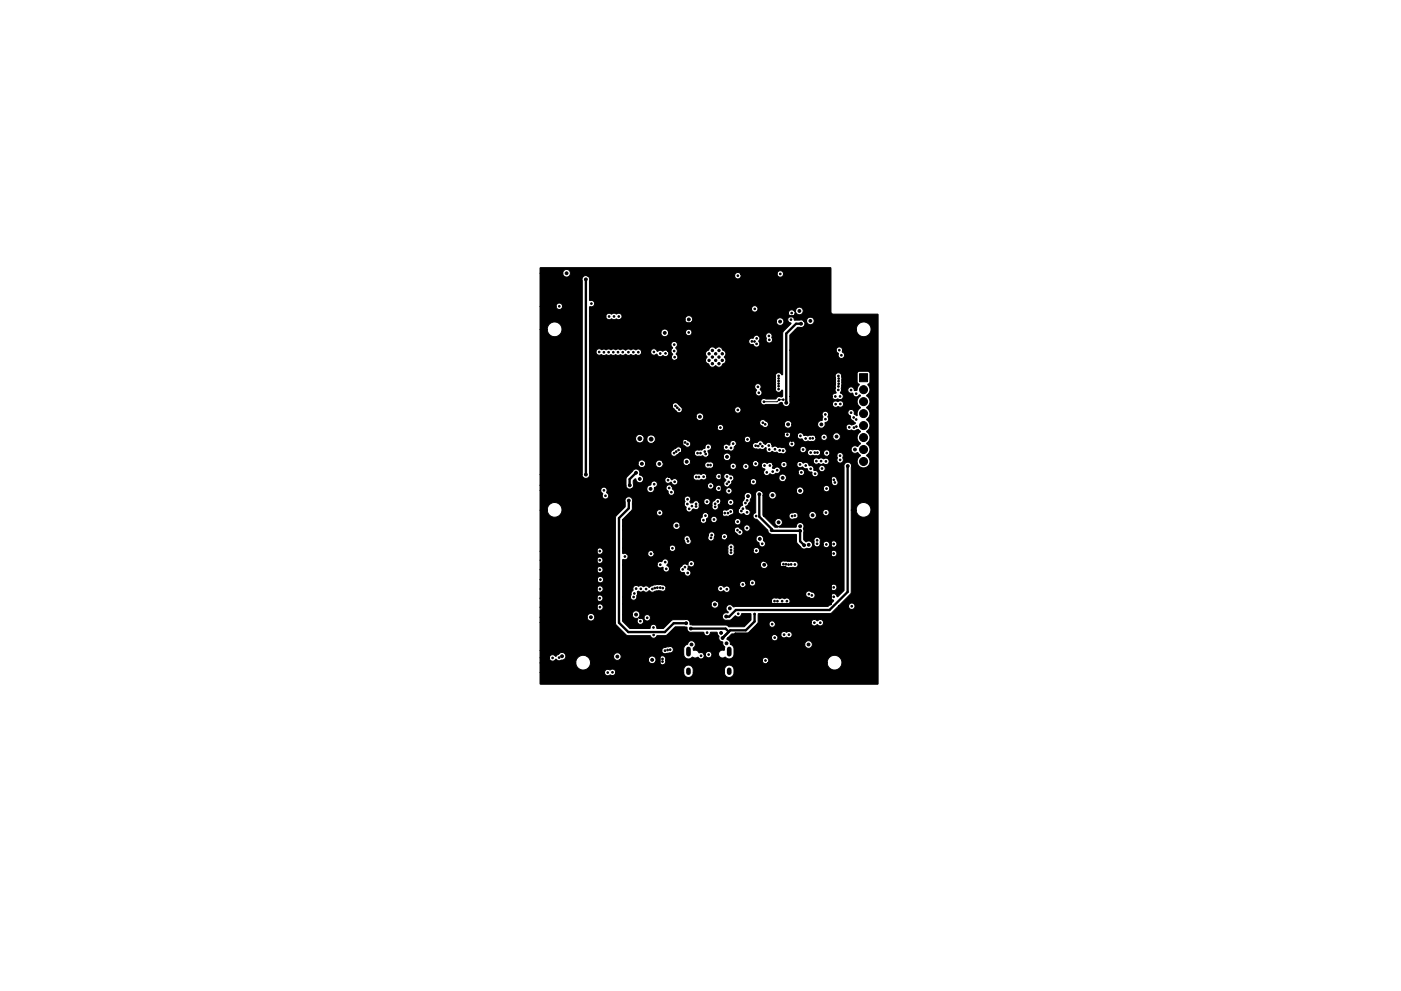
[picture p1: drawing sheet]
<svg xmlns="http://www.w3.org/2000/svg" width="297mm" height="210mm" viewBox="0 0 297 210" stroke-linecap="round" stroke-linejoin="round" font-family="sans-serif">
<g fill="#000" stroke="#000" stroke-width=".21">
<path d="M114.5 56.8h61.6l.1 .1v9.3l.1 .3 .3 .1h9.5l.1 .2v78.3l-71.6 .1-.1-.2v-2.3h13.7a.79 .79 0 0 0 1.3 .5l.6 .1 .4-.5h14.5a1.01 1.01 0 0 0 1 .9 1.01 1.01 0 0 0 1-.9h6.6a1.01 1.01 0 0 0 1 .9 1.01 1.01 0 0 0 1-.9v-.7a1.01 1.01 0 0 0-1-1 1.01 1.01 0 0 0-1 1v.7h-6.6v-.7a1.01 1.01 0 0 0-1-1 1.01 1.01 0 0 0-1 1v.7h-14.5a.69 .69 0 0 0-.3-.7 .69 .69 0 0 0-.7 0h-.4a.69 .69 0 0 0-.9 .6h-13.7v-2.1h7.6l.3 1 .4 .3 .7 .3a1.56 1.56 0 0 0 1.6-1 1.56 1.56 0 0 0-.4-1.8l-.2-.1h5.6a.81 .81 0 0 0 1.2 .7h6.2v.2a.81 .81 0 0 0 .7 .6 .81 .81 0 0 0 .8-.4h.8v.1a.69 .69 0 0 0 .9 .5 .69 .69 0 0 0 .4-.9h20.5v.2a.68 .68 0 0 0 1.1 .3h12.7l.1 .7 .4 .5 .9 .4a1.56 1.56 0 0 0 1.6-1 1.56 1.56 0 0 0-.4-1.8l-.9-.4a1.56 1.56 0 0 0-1.7 1.6h-12.6a.69 .69 0 0 0-.2-1.1 .69 .69 0 0 0-1 .6h-20.5v-.5l-.3-.4a.68 .68 0 0 0-1 .4v.8h-.8v-.8l-.5-.4a.81 .81 0 0 0-1 .8h-6.1a.81 .81 0 0 0 .2-1.2h13.4a1.02 1.02 0 0 0 .7 1 1.02 1.02 0 0 0 1.1-.4h.1a1.13 1.13 0 0 0 1.2 .1 .68 .68 0 0 0 .8 .2 .68 .68 0 0 0 .4-.8h.3v.1a.69 .69 0 0 0 1.1 .4 .69 .69 0 0 0-.2-1.1 .69 .69 0 0 0-.9 .6h-.3l-.4-.4h-.6l-.2-.2a1 1 0 0 0-1.1-.4v-.4a.82 .82 0 0 0 .1-1.4 .82 .82 0 0 0-1.3 .6l-.5 .3-.3 .3v1.5h-13.4l-.3-.2a.81 .81 0 0 0-1.2 .7h-5.6l-.7-.3a1.56 1.56 0 0 0-1.7 1.6h-7.6v-1h2v.1a.75 .75 0 0 0 .7 .6 .75 .75 0 0 0 .7-.5 1.31 1.31 0 0 0 1.4 .2 .81 .81 0 0 0 .7-.8 .81 .81 0 0 0-.8-.8l-.5 .2-.8 .6-.4-.2a.68 .68 0 0 0-1 .4v.2h-2v-1.6h25.8v.2a.9 .9 0 0 0 1.3 .4 1.07 1.07 0 0 0 1.2-.8l-.1-.3-.4-.3-1.1 .1a.74 .74 0 0 0-.9 .7h-25.8v-5.9h16l.2 .5 2.3 2.2 4.8 .1a.81 .81 0 0 0 .8 .5 .81 .81 0 0 0 .7-.5l2-.1 1.9-1.8h2.4a.9 .9 0 0 0 1.1 1.1l2.5 .1a.76 .76 0 0 0 .7 .7 .76 .76 0 0 0 .8-.8l1.3 .1 .4 .8a.95 .95 0 0 0 .8 1.3l.1 .5a.7 .7 0 0 1 .2 1.2 .84 .84 0 0 0-1.1 .5 .84 .84 0 0 0 .5 1.1l1-.1a1.01 1.01 0 0 0 1.1 .2 1.01 1.01 0 0 0 .6-.8l-.1-1.6-.6-.6h15.7a.81 .81 0 0 0 1.2 .8 .81 .81 0 0 0 .1-1.4 .81 .81 0 0 0-1.3 .5v.1h-15.7l-.2-.7-.6-.4 .3-.3h9.2a.69 .69 0 0 0 1 .6 .69 .69 0 0 0-.1-1.3h1l.1 .2a.81 .81 0 0 0 1.2 .4 .7 .7 0 0 0 1-.2 .7 .7 0 0 0-.1-.9 .7 .7 0 0 0-1 0l-.1-.1a.68 .68 0 0 0-1 .5l-.1 .1h-1a.69 .69 0 0 0-.9 .5v.2h-9.2l.8-.8 3.2-.1 2.1-2h2.5a.69 .69 0 0 0 .9 .7 .69 .69 0 0 0 .4-1h7.7v.2a.76 .76 0 0 0 1.3 .2 .7 .7 0 0 0 1.1 .2 .7 .7 0 0 0 0-1.1 .7 .7 0 0 0-1.1 .1l-.4-.2a.7 .7 0 0 0-.9 .6h-7.7l-.1-.2a.69 .69 0 0 0-.7-.1 .69 .69 0 0 0-.5 .6h-2.5l.2-.4 .1-1.8h15.1l.5-.2 1.4-1.4h2.1v.2a.69 .69 0 0 0 1.1 .4 .69 .69 0 0 0-.1-1.2 .69 .69 0 0 0-1 .6h-2.1l2.4-2.5 .3-.4v-17.5h1l.1 .5 .4 .6 1 .4a1.56 1.56 0 0 0 1.6-2.1l-.7-.7-.7-.3a1.56 1.56 0 0 0-1.7 1.6h-1v-9.7a.82 .82 0 0 0-1.1-.4l-.3 .3-.2 .5 .1 26.3-1.4 1.4-.6-.6a.73 .73 0 0 0-.9 .5 .73 .73 0 0 0 .6 .9l-1.2 1.3h-19.5l-.4 .1-.4-.4a.85 .85 0 0 0-1.2 .3 .85 .85 0 0 0 .4 1.2l-.3 .1a.81 .81 0 0 0-1 .8 .81 .81 0 0 0 1 .8l.8-.1 1.1-.8a.79 .79 0 0 0 .8 .2 .79 .79 0 0 0 .5-.7h1.8l.1 .1v1.3l-1.4 1.4h-3.2l-.7-.4h-7.1l-.5-.1-.2-.8-.6-.3-3 .1-1.9 1.8h-1.3l-.1-.5-.3-.3a.74 .74 0 0 0-.8 .1 .74 .74 0 0 0-.3 .7h-4.3l-1.5-1.5v-1.4h2l.1 .2a.95 .95 0 0 0 1.1 .6l.1 .1a.69 .69 0 0 0 .3 1.1 .69 .69 0 0 0 .9-.7 .69 .69 0 0 0-1-.6h1v.1a.69 .69 0 0 0 1.1 .4 .69 .69 0 0 0-.1-1.1 .69 .69 0 0 0-1 .6h-1l.2-.7a.81 .81 0 0 0-.8-.8 .81 .81 0 0 0-.9 .8h-2v-2.2h18.8v.2a.81 .81 0 0 0 1.2 .5 .81 .81 0 0 0 0-1.4h11.5v.2a.69 .69 0 0 0 1 .5h.4l.4-.1 .6 .1 .3-.1a.73 .73 0 0 0 1.2-.2 .73 .73 0 0 0-.5-1l-.5 .1-.5-.1-.5 .1-.9-.1a.69 .69 0 0 0-1 .4v.2h-11.7a.81 .81 0 0 0-1 .7h-18.8v-1.5h1.6l.1 .1a.73 .73 0 0 0 .9 .5 .73 .73 0 0 0 .4-1l.2-.2h35.6a1.04 1.04 0 0 0 .9 .8 .7 .7 0 0 0 1.1-.5 .7 .7 0 0 0-.8-.8 .68 .68 0 0 0-.7-.2 .68 .68 0 0 0-.5 .6l-35.6 .1v-.3a.24 .24 0 0 1 .1-.4 .24 .24 0 0 1 .3 .2h.3a.4 .4 0 0 1 .7-.1 .83 .83 0 0 0 1.1-.2 .95 .95 0 0 0 1.4 .1h.9a.77 .77 0 0 0 1.2-.5h10.9l.1 .3a.79 .79 0 0 0 1.2 .1 .71 .71 0 0 0 1.1 .2 .71 .71 0 0 0 0-1.1 .71 .71 0 0 0-1 .2l-.4-.4a.7 .7 0 0 0-1 .7h-10.9l-.3-.7-.9-.2h16.8l.2 .5 .4 .2 18.7-.1v.2a.69 .69 0 0 0 1.1 .4 .69 .69 0 0 0-.1-1.2 .69 .69 0 0 0-1 .6h-18.3l.4-.4-.1-.5h.7a.69 .69 0 0 0 1 .6 .69 .69 0 0 0 .2-1.2 .69 .69 0 0 0-1.1 .4l-.1 .2-.8-.2a.69 .69 0 0 0-.8-.1 .69 .69 0 0 0-.4 .6h-17.5l-.7 .1-.9 .5-.2-.1a.68 .68 0 0 0-.9-.1l-.2 .1a.69 .69 0 0 0-.9-.1l-.4-.2a.75 .75 0 0 0-.8 .3 .75 .75 0 0 0-.1 .8 .8 .8 0 0 0-.4 .9l-.2 .5h-1.6v-6.9h7.3a.75 .75 0 0 0 .4 .7 .75 .75 0 0 0 .8-.2l.1 .2a.69 .69 0 0 0 .5 .9 .69 .69 0 0 0 .8-.6h2.2l.3 .6 .4 .1a.33 .33 0 0 1 .4 .4 .71 .71 0 0 0 1.2-.1 .71 .71 0 0 0-.6-1l.2-.7a.81 .81 0 0 0 1.2-.3h14v.2a.81 .81 0 0 0 1 .6 .81 .81 0 0 0 .6-.9h2.6v.2a1.54 1.54 0 0 0 1.5 .5h1.2a.72 .72 0 0 0 1.1-.6 .72 .72 0 0 0-1.1-.6l-1.8-.2a.69 .69 0 0 0-.9 .7h-2.6l-.3-.6a.81 .81 0 0 0-1.3 .7h-14l-.1-.7a.69 .69 0 0 0-.8-.1 .69 .69 0 0 0-.4 .7l-.1 .2-.3-.2a.68 .68 0 0 0-.9 .4l-.4 .2-.1 .5h-2.2v-.4l-.5-.5a.73 .73 0 0 0 0-1.2 .73 .73 0 0 0-1.1 .5 .7 .7 0 0 0-1 .6h-7.3v-1.1a.77 .77 0 0 0 .9-.1 .77 .77 0 0 0 .2-.8l-.3-.3h4.5a.69 .69 0 0 0 .8 .7 .69 .69 0 0 0 .5-1h15.7v.2a.73 .73 0 0 0 1 .4 .73 .73 0 0 0 .4-1h4l.1 .5 .5 .2 15.8-.1v.2a.69 .69 0 0 0 1.1 .4 .69 .69 0 0 0-.1-1.2 .69 .69 0 0 0-1 .6h-15.4a.69 .69 0 0 0 .3-.7 .69 .69 0 0 0-.6-.5l-.6 .2-.1 .4h-4l-.1-.4a.73 .73 0 0 0-.5-1 .83 .83 0 0 0-.8 1.1v.7h-15.7l-.1-.2a.69 .69 0 0 0-.7-.2 .69 .69 0 0 0-.5 .7h-5.2l-.1-1.2h9.9a.69 .69 0 0 0 1 .7 .69 .69 0 0 0 .1-1.2 .69 .69 0 0 0-1.1 .4v.1h-9.9v-2h13v.2a1.05 1.05 0 0 0 .9 1 .9 .9 0 0 0 .4-1.4h3.8v.2a.73 .73 0 0 0 .9 .5 .73 .73 0 0 0 .5-.9h1.4v.1a.69 .69 0 0 0 1.2 .3h6.2l.1 .5 .5 .4a.72 .72 0 0 0 .5 .8 .72 .72 0 0 0 .9-.5 .72 .72 0 0 0-.5-.9l.1-.3a.81 .81 0 0 0-.8-.8 .81 .81 0 0 0-.8 .8h-6.2l.1-.1a.69 .69 0 0 0-.4-1 .69 .69 0 0 0-.9 .7h-1.4l.1-.4-.2-.4a.7 .7 0 0 0-.8-.2 .7 .7 0 0 0-.4 .8l-.1 .4h-3.8l-.1-.2a.69 .69 0 0 0-.8-.2 .69 .69 0 0 0-.4 .6h-13v-1.8h23.7l.1 .4 .3 .2a.73 .73 0 0 0 .8 .5 .73 .73 0 0 0 .6-.7l-.1-.4-.5-.5h.8a.7 .7 0 0 0 1 .7 .7 .7 0 0 0 .1-1.2 .7 .7 0 0 0-1.1 .4l-.8 .1-.3-.1a.69 .69 0 0 0-.9 .6h-23.7v-1h10.6l.2 .5 .4 .3a.81 .81 0 0 0 1.1-.7v-.1a.81 .81 0 0 0-.9-.8 .81 .81 0 0 0-.8 .8h-10.6v-1.1h16.4l.1 .1a.69 .69 0 0 0 .8 .5 .69 .69 0 0 0 .5-.8h.9v.2a.69 .69 0 0 0 1.2 .3h3.8v.1a.69 .69 0 0 0 1.1 .4 .69 .69 0 0 0-.1-1.1 .69 .69 0 0 0-1 .6h-3.8a.69 .69 0 0 0-.3-1.1 .69 .69 0 0 0-.9 .6h-.9a.79 .79 0 0 0 .2-1.3h3v.1a.79 .79 0 0 0 1.1 .5h5.5l.2 .4 .7 .3 2.3 2.3a1.01 1.01 0 0 0 .7 .8l5.3 .1 .1 1.8 .9 1a.81 .81 0 0 0 1 .2l.2-.1a.82 .82 0 0 0 1-.1 .82 .82 0 0 0 .2-.9h.3l.1 .2a.69 .69 0 0 0 .6 .5 .69 .69 0 0 0 .7-.5h.6v.2a.73 .73 0 0 0 .8 .5 .73 .73 0 0 0 .7-.6h.1a.69 .69 0 0 0 1.1 .3 .69 .69 0 0 0-.1-1.1 .69 .69 0 0 0-1 .5h-.2l-.2-.3a.69 .69 0 0 0-.7-.1 .69 .69 0 0 0-.5 .6h-.6v-.9l-.1-.4a.7 .7 0 0 0-1-.1 .7 .7 0 0 0-.2 .9l-.1 .3h-.3l-.4-.4-.3-.1-.7 .1-.4-.3 .1-2-.2-.4 .1-.7-.2-.5-.4-.1a.89 .89 0 0 0-1 .9l-3.5 .1-.1-.2 .1-.1a.81 .81 0 0 0 .4-1.2 .81 .81 0 0 0-1.3 0 .81 .81 0 0 0 .5 1.2v.3l-.6-.1-2.4-2.3h5.4a.8 .8 0 0 0 1.2 .6l.5-.2 .2-.6h2.3l.1 .5 .5 .3a.81 .81 0 0 0 1-.8l-.2-.6h1.5a.69 .69 0 0 0 1 .7 .69 .69 0 0 0 .2-1.2 .69 .69 0 0 0-1.2 .4v.1h-1.5l-.4-.2a.81 .81 0 0 0-1 .8h-2.3l-.2-.4a.77 .77 0 0 0-.9-.1h-.1a.69 .69 0 0 0-.7 .7h-5.4l-.2-.2 .1-4.2h1.2l.1 .5 .5 .3a.81 .81 0 0 0 .9-.5 .81 .81 0 0 0-.2-1l-.2-.1a.81 .81 0 0 0-1.1 .8h-1.2l-.1-.6-.4-.4h7.5a.81 .81 0 0 0 1.1 .8 .81 .81 0 0 0 .4-1.2h4.3v.1a.69 .69 0 0 0 1.1 .4 .69 .69 0 0 0-.2-1.2 .69 .69 0 0 0-.9 .7h-4.3l-.2-.3a.81 .81 0 0 0-1.2 .4l-.1 .3h-7.5a.81 .81 0 0 0-.9 .2 .81 .81 0 0 0-.2 .9v3.5l-.4 .3-.2 .5h-5l.3-.2a.77 .77 0 0 0 .7-.9h.9v.2a.76 .76 0 0 0 1.2 .4 .72 .72 0 0 0 .9 .3 .72 .72 0 0 0 .4-.9 .72 .72 0 0 0-.8-.5l-.1-.5 .4-.2 .5-.7 .1-.6a.81 .81 0 0 0 .1-1.1l-.4-.3a.87 .87 0 0 0-.9 .3 .87 .87 0 0 0 0 1l-.2 .2a1.14 1.14 0 0 0-.3 1.2l-.4 .3-.5 .9h-.9l-.2-.3-.4-.2-1.1 .3a.68 .68 0 0 0-.9 .6h-3.2a.69 .69 0 0 0-.9 .8l-.5 .8h-16.4l1.4-1.6h5.8a.69 .69 0 0 0 1 .6 .69 .69 0 0 0 .1-1.1 .69 .69 0 0 0-1.1 .3v.2h-5.8l.6-.7 .1-1.2h10.9l.1 .4 .4 .3a.74 .74 0 0 0 .4 1 .74 .74 0 0 0 1-.6h.2a.75 .75 0 0 0 .9 0 .75 .75 0 0 0 .2-.9l-.1-.7h1.1v.2a.68 .68 0 0 0 .5 .5 .68 .68 0 0 0 .7-.2h.5l.1 .3a.72 .72 0 0 0 .7 1 .72 .72 0 0 0 .6-1.1l.6-.5h1.3v.1a.69 .69 0 0 0 1.1 .4 .69 .69 0 0 0-.1-1.2 .69 .69 0 0 0-1 .7h-1.3l-.1-.5-.3-.3a.67 .67 0 0 0-.9 .3l-.5 .3-.2 .5h-.5l.1-.1a.69 .69 0 0 0-.4-1 .69 .69 0 0 0-.9 .6h-1.1a.68 .68 0 0 0-.9-.1l-.3 .4h-.4l-.2-.3a.68 .68 0 0 0-.3-1.1 .74 .74 0 0 0-.8 .3 .74 .74 0 0 0 0 .9l-.2 .4h-10.9l-.1-1.1a.81 .81 0 0 0-1-.3 .81 .81 0 0 0-.4 1l-.1 1-1.8 1.9-.2 .5v22.2h-16v-1.2h10l.1 .5 .5 .3a.81 .81 0 0 0 .9-.5 .81 .81 0 0 0-.3-1h-.1a.81 .81 0 0 0-1.1 .7h-10v-2.1h12v.2a.69 .69 0 0 0 1.1 .4 .69 .69 0 0 0-.1-1.2 .69 .69 0 0 0-1 .6h-12v-1.9h12v.2a.69 .69 0 0 0 1.1 .4 .69 .69 0 0 0-.1-1.2 .69 .69 0 0 0-1 .6h-12v-1.9h12v.1a.69 .69 0 0 0 1.1 .4 .69 .69 0 0 0-.1-1.1 .69 .69 0 0 0-1 .6h-12v-2h12.1v.1a.69 .69 0 0 0 1.1 .4 .69 .69 0 0 0-.1-1.1 .69 .69 0 0 0-1 .6h-12.1v-2.1h12v.1a.69 .69 0 0 0 1.1 .4 .69 .69 0 0 0-.1-1.1 .69 .69 0 0 0-1 .6h-12v-2h12v.1a.69 .69 0 0 0 1.1 .4 .69 .69 0 0 0-.1-1.2 .69 .69 0 0 0-1 .7h-12v-2h12v.2a.69 .69 0 0 0 1.1 .4 .69 .69 0 0 0-.1-1.2 .69 .69 0 0 0-1 .6h-12v-8.7h1.5l.2 .7 .3 .4 1 .4a1.56 1.56 0 0 0 1.6-1.3v-.8l-.3-.4-.6-.5-.5-.1a1.56 1.56 0 0 0-1.7 1.4v.2h-1.5v-4.2h12.9l.4 .8a.72 .72 0 0 0 .3 1 .72 .72 0 0 0 1-.4 .72 .72 0 0 0-.5-.9 .7 .7 0 0 0-.3-1.1 .69 .69 0 0 0-.9 .6h-12.9v-1h18.2l.2 .5 .4 .3 3.8-.1a.81 .81 0 0 0 .9 .8 .81 .81 0 0 0 .7-1h2.5l.2 .5 .3 .2a.72 .72 0 0 0 .5 .9 .72 .72 0 0 0 .9-.6 .72 .72 0 0 0-.5-.8l-.2-.6h7.6v.1a.68 .68 0 0 0 1.1 .4h.6v.2a.69 .69 0 0 0 1.1 .4 .69 .69 0 0 0-.1-1.2 .69 .69 0 0 0-1 .6h-.6l.3-.5-.2-.5h2.2l.2 .5 .7 .3a.77 .77 0 0 0-.4 .9 .77 .77 0 0 0 .7 .5 .73 .73 0 0 0 .6-.8 .73 .73 0 0 0-.8-.6l.7-.8 .1-.4h3.8a.69 .69 0 0 0 1 .7 .69 .69 0 0 0 .2-1.2 .69 .69 0 0 0-1.1 .4l-.1 .1h-3.8l.3-.4 .1-.4h9.5l.2 .5 .6 .3 .4-.1 .3-.3h9.5l.2 .5a.72 .72 0 0 0 .9 .7 .72 .72 0 0 0 .3-1.2l-.1-.3-.4-.3a.7 .7 0 0 0-.9 .6h-9.5l.1-.8-.6-.4a.81 .81 0 0 0-1 .8h-9.5l-.3-.5-.5-.1-.4-.3a.73 .73 0 0 0-.9 .4 .73 .73 0 0 0 .4 .9l-.5 .8h-2.2l-.3-.2a.69 .69 0 0 0-.9 .7h-7.6l-.3-.2a.7 .7 0 0 0-.9 .6h-2.5a.72 .72 0 0 0 .7-.8 .72 .72 0 0 0-.8-.7l-.4 .3-.2 .6-.7 .3-.2 .5h-3.2a.81 .81 0 0 0 .4-1.1v-.6l.4-.4 .5 .7a.8 .8 0 0 0 1.2-.4h4.5l.1 .1a.76 .76 0 0 0 1.3 .3 .72 .72 0 0 0 1 .5 .72 .72 0 0 0 .2-1.1 .72 .72 0 0 0-1.1 .1l-.2-.4-.5-.2h5.2a1.14 1.14 0 0 0 1.8 .5 .72 .72 0 0 0 .8 .1 .72 .72 0 0 0 .4-.7h1.8v.2a.69 .69 0 0 0 1.1 .3 .69 .69 0 0 0-.1-1.1 .69 .69 0 0 0-1 .6h-1.8l-.2-.4a.68 .68 0 0 0-1-.1h-.8a.73 .73 0 0 0-1 .6h-5.2a.69 .69 0 0 0-.8 .7h-4.5v-.6l-.8-.6v-.6l-.3-.5a.81 .81 0 0 0-1.2 .3l-1.3 1.5-.1 1.6h-18.2v-2.3h8.9a.81 .81 0 0 0 1 .8 .81 .81 0 0 0 .6-1.1v-2h10.3a.81 .81 0 0 0 .8 .8 .81 .81 0 0 0 .8-.8h2.1l.2 .5 .4 .3a.81 .81 0 0 0 1-.7l-.1-.5h4.3l.1 .3a.81 .81 0 0 0 .8 .5l3.7-.1a1.11 1.11 0 0 0 1.7 .4l.2-.2h3.5v.2a.69 .69 0 0 0 .7 .5 .69 .69 0 0 0 .6-.6h1.3l.1 .1a.69 .69 0 0 0 1 .4 .69 .69 0 0 0 0-1.1h1v.1a.68 .68 0 0 0 .6 .6 .68 .68 0 0 0 .7-.3h.6l.2 .4 .6 .4a.74 .74 0 0 0 0 1.2 .74 .74 0 0 0 1.1-.3 .81 .81 0 0 0 1.2-.1h.5l.3-.2h3.9v.2a.69 .69 0 0 0 1.1 .4 .69 .69 0 0 0-.1-1.2 .69 .69 0 0 0-1 .6h-3.9l.1-.1a.69 .69 0 0 0-.7-1l-.5 .3-.4-.1 .1-.7h1.6a.69 .69 0 0 0 .7 .7 .69 .69 0 0 0 .7-.8h2v.2a.76 .76 0 0 0 1.3 .4l.4 .3h.4a1.1 1.1 0 0 0 .9 .7l.3 .1a.69 .69 0 0 0 .5 1 .69 .69 0 0 0 .8-.8 .69 .69 0 0 0-.9-.6l-.1-.7a.89 .89 0 0 0-1-.3l-.2-.5a.68 .68 0 0 0-.9-.1l-.1 .1-.4-.4a.7 .7 0 0 0-1 .6h-2l-.2-.4a.69 .69 0 0 0-.7-.2 .69 .69 0 0 0-.5 .6l-1.6 .1-.3-.4-.5-.1a.64 .64 0 0 1-.9 0 .69 .69 0 0 0-.8 .7h-.6l.1-.6-.3-.4h11.8a.78 .78 0 0 0 1.3 .6l.4 .3a.71 .71 0 0 0-.5 .9 .71 .71 0 0 0 1 .4 .71 .71 0 0 0 .1-1.2l-.4-.2 .2-.2a.76 .76 0 0 0 .9 .1 .76 .76 0 0 0 .3-.9l-.1-.2a.68 .68 0 0 0-.9-.1l-.5-.1-.6 .1-.3-.1a.69 .69 0 0 0-.9 .4v.2l-12-.1a.69 .69 0 0 0-.9 .7l-1.1-.1a.7 .7 0 0 0-1 .7h-1.3v-.4l-.4-.3a.69 .69 0 0 0-.9 .6h-3.5l-.1-.7-.6-.2a.85 .85 0 0 0-1.2 .7h-3.4l.3-.4 .1-.5-.3-.5-.3-.1a.81 .81 0 0 0-1 .8h-4.3l-.3-.3a.81 .81 0 0 0-1.2 .7h-2.1l-.2-.5-.4-.3a.81 .81 0 0 0-1 .8h-10.3v-2.3h17.2v.2a.75 .75 0 0 0 .7 .5 .75 .75 0 0 0 .7-.3l.5-.4h3.1a1.14 1.14 0 0 0 1.4 .7 .75 .75 0 0 1 .9 .2l3.8-.1a.81 .81 0 0 0 1.2 .8 .81 .81 0 0 0 .1-1.4l-.1-.1a.81 .81 0 0 0-1.2 .7h-3.3l.1-.1a1.1 1.1 0 0 0 0-1.2l.6-.3 .2-.4h2.4a.78 .78 0 0 0 1.2 .6 .76 .76 0 0 0 .9 .1 .76 .76 0 0 0 .3-.8l.3-.2h3.5a1.18 1.18 0 0 0 1.6 .6 .97 .97 0 0 0 1.3-.2h.1a.74 .74 0 0 0 .3 1 .74 .74 0 0 0 1-.2l.4 .2 .5-.1 .4 .3h.5a.72 .72 0 0 0 .8 0 .72 .72 0 0 0 .3-.8h2.9l.3 .5 1.3 .1 .1 .3a.8 .8 0 0 0 1.1 .3l.5 .1a.84 .84 0 0 0 1.1-.6h.6l.1 .4 .3 .3 2.4-.1 .1 .4a.74 .74 0 0 0 .1 1 .74 .74 0 0 0 1 0 .74 .74 0 0 0 .1-1.1l.1-.3-.2-.5a.69 .69 0 0 0-.7-.2 .69 .69 0 0 0-.5 .7h-1.7a.69 .69 0 0 0-.1-1.2 .69 .69 0 0 0-1 .6h-.6l-.1-.4-.3-.3h-1.2a.76 .76 0 0 0-1.2 .6h-.7h.2a.69 .69 0 0 0-.1-1.2 .69 .69 0 0 0-1 .6h-2.9l-.6-.5h-1.2l-.5-.3-.7 .2-.1-.6h3.6a.69 .69 0 0 0 1 .6 .69 .69 0 0 0 .1-1.1 .69 .69 0 0 0-1.1 .3v.2l-3.7-.1a.68 .68 0 0 0-.9-.1l-.4 .3-.5-.6a.68 .68 0 0 0-.9-.1l-.3 .3a.7 .7 0 0 0-1 .7h-3.5v-.1a.7 .7 0 0 0-.5-1.1 .7 .7 0 0 0-.7 1l-.2 .1-.4-.2a.7 .7 0 0 0-.9 .6h-2.4l-.1-.4-.4-.3a.71 .71 0 0 0-.9 .9l-.7 .4h-.6a.69 .69 0 0 0-1 .5v.1h-3.1a.69 .69 0 0 0 .5-.7 .69 .69 0 0 0-.6-.6l-.5 .1-1 .7-.3 .5h-17.2v-3h9.7l.1 .3a.91 .91 0 0 0 1.1 .5l.5-.3 .2-.4h.5l.1 .4a.91 .91 0 0 0 1.1 .4l.3-.1h6l.1 .4 .3 .2a.78 .78 0 0 0 .8 .4 .78 .78 0 0 0 .7-.7l-.2-.4-.9-.6h12.4a.69 .69 0 0 0 1 .7 .69 .69 0 0 0 .1-1.2 .69 .69 0 0 0-1.1 .4v.1h-12.5a.69 .69 0 0 0-.7 .7h-6l.3-.4a.91 .91 0 0 0-.2-.9 .91 .91 0 0 0-.9-.3l-.5 .3-.2 .6h-.5l-.2-.7-.4-.3h30.2l.1 .2a.68 .68 0 0 0 .6 .5 .68 .68 0 0 0 .7-.4h1.4v.1a.98 .98 0 0 0 1.1 .6 .75 .75 0 0 0 1.2 .4l.7 .1a.73 .73 0 0 0 .8-.2 .73 .73 0 0 0 .1-.7h1.1l.1 .1a.69 .69 0 0 0 .8 .5 .69 .69 0 0 0 .5-.8h1.1l.4 .7a.81 .81 0 0 0 1.2-.3 .81 .81 0 0 0-.5-1.2 .81 .81 0 0 0-1.1 .8h-1.1l-.2-.3a.69 .69 0 0 0-1.1 .3l-.1 .2h-1.1l-.5-.5-1.1 .2-.8-.1-.5-.5a.68 .68 0 0 0-1 .4v.2h-1.4v-.5l-.2-.3a.69 .69 0 0 0-.7-.1 .69 .69 0 0 0-.5 .6h-30.6l-.6 .2-.3 .7h-9.7v-2.4h27a.69 .69 0 0 0 1 .7 .69 .69 0 0 0 .2-1.2 .69 .69 0 0 0-1.1 .4l-.1 .1h-27v-1h36.1v.3l.4 .3a.78 .78 0 0 0 .8 .4 .78 .78 0 0 0 .6-.7h3.4a.81 .81 0 0 0 .8 .8 .81 .81 0 0 0 .8-.8h5.4a.81 .81 0 0 0 1.3 .7h4.8a.8 .8 0 0 0 1.2 .5 1.3 1.3 0 0 0 1.3-.1l.5 .4v.1a1.45 1.45 0 0 0 0 2.5l-.4 .4a.34 .34 0 0 1-.6 .1 .84 .84 0 0 0-.9 1.1 .84 .84 0 0 0 1.4 .3l.5 .7-.4 .4-.3 .6a1.39 1.39 0 0 0 1.1 1.5 1.39 1.39 0 0 0 1.6-.8 1.39 1.39 0 0 0-.7-1.8l.4-.3a1.44 1.44 0 0 0-.4-2.2l.4-.4a1.44 1.44 0 0 0-.4-2.1l.4-.4a1.44 1.44 0 0 0-.4-2.2l.4-.4a1.44 1.44 0 0 0-.4-2.1l.5-.4a1.44 1.44 0 0 0-.5-2.2l.5-.4a1.5 1.5 0 0 0-.2-2l.4-.4v-2.1l-.4-.2h-1.9l-.4 .4v1.8l.5 .6-.4 .6-.1 .6h-.5l-.2-.4-.3-.3a.72 .72 0 0 0-.9 .8 .72 .72 0 0 0 1 .5 .76 .76 0 0 0 .6 .8 .76 .76 0 0 0 .9-.4l.1 .1v.2a1.36 1.36 0 0 0-.1 2.2l.1 .3a1.39 1.39 0 0 0-.7 1.3l-.1 .3-.5-.3v-.7l-.4-.3a.72 .72 0 0 0-.9 .5 .72 .72 0 0 0 .5 .9 .79 .79 0 0 0 .6 1l.4 .4v.2l-.7 .3-.3-.2a.69 .69 0 0 0-.9 .7h-4.7l.2-.5v-.5a.79 .79 0 0 0 .8-.5 .79 .79 0 0 0-.2-.9 .7 .7 0 0 0-.1-.9 .7 .7 0 0 0-1 .1 .7 .7 0 0 0 .1 .9l-.2 .8h-.1a.81 .81 0 0 0-.9 .8h-5.4l-.2-.5-.4-.3a.81 .81 0 0 0-1 .8h-3.4l-.1-.4-.8-.5a.69 .69 0 0 0-.9 .6h-36.1v-1.3h22.6l.1 .5 .3 .2a.81 .81 0 0 0 1.1-.2 .81 .81 0 0 0-.2-1.1l-.3-.2a.81 .81 0 0 0-1 .8h-22.6v-2.3h17.5l.2 .5 .6 .5a.7 .7 0 0 0 .8 .5 .7 .7 0 0 0 .6-.6h11l.1 .1a.69 .69 0 0 0 1.1 .4 .69 .69 0 0 0-.2-1.1 .69 .69 0 0 0-1 .6h-11l-.2-.6-1-.9a.7 .7 0 0 0-1 .6h-17.5v-.9h36.3l.1 .5 .5 .2 3-.1 .8-.4 .2 .1 .2 .5a.81 .81 0 0 0 1.4-.3h9v.2a.8 .8 0 0 0 1.3 .4 .69 .69 0 0 0 .9-.3 .69 .69 0 0 0-.2-.9 .69 .69 0 0 0-.9 .1l-.2-.1a.69 .69 0 0 0-.9 .6h-9v-1.6h8.9a.84 .84 0 0 0 1.3 .6 .72 .72 0 0 0 1.1-.4 .72 .72 0 0 0-.6-1l.2-.6 .1-2.4-.1-.7-.3-.4a.7 .7 0 0 0-.9 .1 .7 .7 0 0 0-.1 .8l-.1 2.6 .3 .6-.7 .4-.2 .4h-8.9v-9.8h9.8l.1 .4 .3 .2a.89 .89 0 0 0 .6 1.2 .69 .69 0 0 0 .8-.6 .69 .69 0 0 0-.5-.8v-.1a.69 .69 0 0 0-.5-1 .69 .69 0 0 0-.8 .7h-9.8v-3.2l1.1-1.2h13l.2 .7 .3 .4 .9 .4a1.56 1.56 0 0 0 1.7-1.8l-.5-.9-.9-.4a1.56 1.56 0 0 0-1.7 1.6h-13l.5-.5h.5a.81 .81 0 0 0 .9-.3 .81 .81 0 0 0-.1-1h.6l.2 .5 .4 .3a.81 .81 0 0 0 1-.8l-.1-.5-.4-.3a.81 .81 0 0 0-1.1 .8h-.6l-.6-.2h-1.4l-.3-.8 .4-.3 .1-.5 .2 .2a.81 .81 0 0 0 1.5-.3v-.2a.82 .82 0 0 0-.9-.8 .82 .82 0 0 0-.7 .9h-.3a.69 .69 0 0 0-1-.2 .69 .69 0 0 0 .1 1.1 .83 .83 0 0 0-.2 1.4l.4 .1v.2l-1.5 1.5-.3 .5v8.8h-.2l-.1-.2a.69 .69 0 0 0-1.2 .3v2.5a.76 .76 0 0 0 .2 1 .76 .76 0 0 0 1-.1l.1-.2h.2v1.2l-.4 .2a.7 .7 0 0 0-1 .4l-2.1 .1a.7 .7 0 0 0-1.1 .5h-36.3v-3.1h35l.4 .7a.71 .71 0 0 0 .2 1.1 .71 .71 0 0 0 1-.3 .71 .71 0 0 0-.4-1 .73 .73 0 0 0-.1-1.1h-.1a.69 .69 0 0 0-1 .6h-35v-7.4h1.4v.1a.82 .82 0 0 0 1.2 .5 .93 .93 0 0 0 1 0l.5 .1 .4-.2 .6 .2 .4-.2 .6 .2 .4-.2a1.01 1.01 0 0 0 1.2 0l.5 .2a1.06 1.06 0 0 1 1.2 0l.4-.2a.72 .72 0 0 0 .8 .2 .72 .72 0 0 0 .4-.7h1.9l.1 .1a.76 .76 0 0 0 1.3 .3 .81 .81 0 0 0 1.3 .4 .69 .69 0 0 0 1-.1 .69 .69 0 0 0 0-.9h.6l.4 .7a.71 .71 0 0 0-.2 .8 .71 .71 0 0 0 .8 .4h6.4l.1 .5 .6 .4a.82 .82 0 0 0 .6 .6 .82 .82 0 0 0 .9-.3 .85 .85 0 0 0 .8 .3 .85 .85 0 0 0 .7-.7 .83 .83 0 0 0 .6-.6 .83 .83 0 0 0-.3-.9 .79 .79 0 0 0 .3-.8 .79 .79 0 0 0-.6-.6l-.1-.1a.76 .76 0 0 0-.6-.6 .76 .76 0 0 0-.8 .3h-.1a.87 .87 0 0 0-.9-.3 .87 .87 0 0 0-.6 .7 .76 .76 0 0 0-.6 .6 .76 .76 0 0 0 .3 .8l-.3 .7h-6.4h.1a.76 .76 0 0 0 0-1.3 .73 .73 0 0 0 0-1.2v-.1a.79 .79 0 0 0-.1-1.3 .7 .7 0 0 0-.9 .3 .7 .7 0 0 0 .3 .9l-.4 .8-1.2-.2a.57 .57 0 0 1-.9 0h-.2a.41 .41 0 0 1-.4 .2 .41 .41 0 0 1-.3-.3l-.3-.2a.7 .7 0 0 0-1 .7h-1.9l-.2-.4a.68 .68 0 0 0-.8-.1l-.8-.2a.59 .59 0 0 1-.9 0l-.2 .1a.59 .59 0 0 1-1-.1l-.5 .2-.6-.2-.4 .2-.6-.2-.4 .2-.6-.2-.5 .2-.4-.1-.5 .1-.3-.2a.69 .69 0 0 0-.9 .7h-1.4v-2.3h33.7l.3 .6 .7 .1a.73 .73 0 0 0 1.1 .4 .73 .73 0 0 0 .1-1.1 .7 .7 0 0 0 0-1.1h1.4l.2 .4a.73 .73 0 0 0 .2 .9 .73 .73 0 0 0 .9-.1 .73 .73 0 0 0 0-.9v-.6l-.3-.4a.69 .69 0 0 0-1 .7l-1.6-.1a.7 .7 0 0 0-.9 .4l-.1 .2a.72 .72 0 0 0-1 .6h-33.7v-1.8h15.1l.2 .5 .4 .3a.81 .81 0 0 0 1.1-.7l-.1-.2h3.6a.69 .69 0 0 0 1 .7 .69 .69 0 0 0 .2-1.2 .69 .69 0 0 0-1.2 .4v.1h-3.6v-.2a.81 .81 0 0 0-.9-.5l-.5 .3-.2 .5h-15.1v-3.5h3.4a.78 .78 0 0 0 .5 .7 .78 .78 0 0 0 .9-.1l.5 .1 .4-.1 .6 .1h13.9l.3 .6 .5 .2 .7-.4h17.9a.81 .81 0 0 0 1.1 .8 .81 .81 0 0 0 .2-1.4 .81 .81 0 0 0-1.3 .4v.2h-17.9l.1-.6-.3-.5a.81 .81 0 0 0-1.3 .7l-13.6-.1a.69 .69 0 0 0 .3-.7 .69 .69 0 0 0-.6-.5l-.6 .1-.4-.1-.6 .2-.3-.2a.69 .69 0 0 0-1 .6h-3.4v-1.6h34.3v.2a.69 .69 0 0 0 1.1 .4 .69 .69 0 0 0-.1-1.2 .69 .69 0 0 0-1 .6h-34.3v-.4h.3a.72 .72 0 0 0 .7-.9 .72 .72 0 0 0-1-.5v-4.2a.8 .8 0 0 0-.6-1h31.3l.1 .2a.69 .69 0 0 0 .9 .4 .69 .69 0 0 0 .3-1h7.7l.1 .2a.69 .69 0 0 0 1.1 .4 .69 .69 0 0 0-.2-1.2 .69 .69 0 0 0-1 .6l-7.8-.1a.69 .69 0 0 0-.7-.1 .69 .69 0 0 0-.5 .6h-31.4a.81 .81 0 0 0-.8 1.1l-.1 41.1h-8.9v-30.8h1.5l.2 .7 .3 .4 1 .4a1.56 1.56 0 0 0 1.6-1.8l-.5-.9-.9-.4a1.56 1.56 0 0 0-1.7 1.6h-1.5v-4.9h3.4v.1a.69 .69 0 0 0 1.1 .4 .69 .69 0 0 0-.1-1.1 .69 .69 0 0 0-1 .6h-3.4v-7h4.8v.1a.81 .81 0 0 0 1.3 .5 .81 .81 0 0 0-.1-1.4 .81 .81 0 0 0-1.2 .8h-4.8zM182.2 79.3h1.7v1.7h-1.7z"/>
<circle cx="120.1" cy="58" r=".3"/>
<circle cx="124.2" cy="59.3" r=".3"/>
<circle cx="138.6" cy="59.6" r=".3"/>
<circle cx="143.6" cy="59.7" r=".3"/>
<circle cx="148.6" cy="59.9" r=".3"/>
<circle cx="153.6" cy="59.8" r=".3"/>
<circle cx="156.4" cy="58.5" r=".17"/>
<circle cx="165.4" cy="58.1" r=".17"/>
<circle cx="118.6" cy="65" r=".17"/>
<circle cx="125.4" cy="64.4" r=".17"/>
<circle cx="127" cy="74.7" r=".17"/>
<circle cx="128" cy="74.7" r=".18"/>
<circle cx="129" cy="74.7" r=".17"/>
<circle cx="129.1" cy="67.1" r=".18"/>
<circle cx="130" cy="74.7" r=".17"/>
<circle cx="130.2" cy="67.1" r=".17"/>
<circle cx="131" cy="74.7" r=".17"/>
<circle cx="131.2" cy="67.1" r=".17"/>
<circle cx="132" cy="74.7" r=".17"/>
<circle cx="132.2" cy="65.3" r=".3"/>
<circle cx="133.2" cy="74.7" r=".17"/>
<circle cx="134.3" cy="74.7" r=".17"/>
<circle cx="135.3" cy="74.7" r=".17"/>
<circle cx="138.6" cy="74.7" r=".17"/>
<circle cx="140" cy="75" r=".17"/>
<circle cx="140.9" cy="70.6" r=".3"/>
<circle cx="141.1" cy="75" r=".17"/>
<circle cx="142.8" cy="68.6" r=".3"/>
<circle cx="142.9" cy="74.5" r=".18"/>
<circle cx="142.9" cy="73.1" r=".17"/>
<circle cx="143" cy="75.8" r=".17"/>
<circle cx="146" cy="70.5" r=".17"/>
<circle cx="146" cy="67.8" r=".3"/>
<circle cx="150.3" cy="76.5" r=".25"/>
<circle cx="150.3" cy="75.1" r=".25"/>
<circle cx="151" cy="77.2" r=".25"/>
<circle cx="151" cy="75.8" r=".25"/>
<circle cx="151" cy="74.4" r=".25"/>
<circle cx="151.7" cy="76.5" r=".25"/>
<circle cx="151.7" cy="75.1" r=".25"/>
<circle cx="152.4" cy="77.2" r=".25"/>
<circle cx="152.4" cy="75.8" r=".25"/>
<circle cx="152.4" cy="74.4" r=".25"/>
<circle cx="153.1" cy="76.5" r=".25"/>
<circle cx="153.1" cy="75.1" r=".25"/>
<circle cx="159.4" cy="72.4" r=".18"/>
<circle cx="160" cy="72.4" r=".17"/>
<circle cx="160" cy="65.5" r=".17"/>
<circle cx="160.4" cy="73" r=".17"/>
<circle cx="160.4" cy="71.8" r=".17"/>
<circle cx="163" cy="71.3" r=".17"/>
<circle cx="163.1" cy="72.1" r=".17"/>
<circle cx="165.1" cy="79.7" r=".17"/>
<circle cx="165.4" cy="68.2" r=".3"/>
<circle cx="167.7" cy="67.8" r=".17"/>
<circle cx="167.9" cy="66.4" r=".17"/>
<circle cx="169.5" cy="66" r=".3"/>
<circle cx="169.8" cy="68.7" r=".3"/>
<circle cx="171.8" cy="68.1" r=".3"/>
<circle cx="177.8" cy="79.8" r=".17"/>
<circle cx="178" cy="74.3" r=".17"/>
<circle cx="178.4" cy="75.4" r=".17"/>
<circle cx="135.7" cy="93.1" r=".4"/>
<circle cx="136.1" cy="98.4" r=".3"/>
<circle cx="138" cy="93.2" r=".4"/>
<circle cx="139.8" cy="98.4" r=".3"/>
<circle cx="142.9" cy="96.1" r=".18"/>
<circle cx="143.2" cy="86.1" r=".17"/>
<circle cx="143.4" cy="95.8" r=".18"/>
<circle cx="143.6" cy="86.5" r=".17"/>
<circle cx="143.9" cy="95.5" r=".17"/>
<circle cx="144" cy="86.9" r=".18"/>
<circle cx="144.6" cy="99.7" r=".3"/>
<circle cx="145.3" cy="93.9" r=".17"/>
<circle cx="145.6" cy="98" r=".3"/>
<circle cx="145.8" cy="94.2" r=".17"/>
<circle cx="147.9" cy="96.1" r=".18"/>
<circle cx="148.4" cy="88.4" r=".3"/>
<circle cx="148.5" cy="96.1" r=".17"/>
<circle cx="149.4" cy="95.8" r=".17"/>
<circle cx="149.6" cy="96.3" r=".18"/>
<circle cx="150.1" cy="98.7" r=".17"/>
<circle cx="150.2" cy="94.9" r=".17"/>
<circle cx="150.6" cy="98.7" r=".17"/>
<circle cx="152.7" cy="90.7" r=".17"/>
<circle cx="153" cy="97.1" r=".3"/>
<circle cx="154" cy="94.9" r=".17"/>
<circle cx="154.1" cy="96.9" r=".3"/>
<circle cx="155" cy="95" r=".18"/>
<circle cx="155.4" cy="94.1" r=".17"/>
<circle cx="155.4" cy="98.9" r=".17"/>
<circle cx="156.4" cy="87" r=".17"/>
<circle cx="158.1" cy="99" r=".18"/>
<circle cx="158.5" cy="93.2" r=".17"/>
<circle cx="160.2" cy="98.4" r=".17"/>
<circle cx="160.2" cy="94.6" r=".17"/>
<circle cx="160.7" cy="82.1" r=".17"/>
<circle cx="160.8" cy="94.6" r=".17"/>
<circle cx="160.9" cy="83.3" r=".17"/>
<circle cx="161.2" cy="94.2" r=".17"/>
<circle cx="161.6" cy="94.7" r=".18"/>
<circle cx="161.7" cy="89.7" r=".17"/>
<circle cx="162" cy="85.2" r=".17"/>
<circle cx="162.1" cy="98.8" r=".17"/>
<circle cx="162.2" cy="90" r=".17"/>
<circle cx="163" cy="94.5" r=".17"/>
<circle cx="163.1" cy="95.4" r=".17"/>
<circle cx="163.2" cy="98.8" r=".17"/>
<circle cx="164.3" cy="95.3" r=".17"/>
<circle cx="164.8" cy="99.8" r=".17"/>
<circle cx="165.1" cy="80.8" r=".17"/>
<circle cx="165.1" cy="82.6" r=".17"/>
<circle cx="165.1" cy="81.4" r=".17"/>
<circle cx="165.1" cy="80.3" r=".17"/>
<circle cx="165.1" cy="81.9" r=".17"/>
<circle cx="165.2" cy="84.8" r=".18"/>
<circle cx="165.3" cy="95.5" r=".17"/>
<circle cx="166" cy="95.6" r=".18"/>
<circle cx="166.1" cy="84.8" r=".17"/>
<circle cx="166.2" cy="98.6" r=".17"/>
<circle cx="166.7" cy="85.5" r=".3"/>
<circle cx="166.9" cy="92.2" r=".17"/>
<circle cx="167.1" cy="90" r=".3"/>
<circle cx="167.9" cy="93.5" r=".17"/>
<circle cx="167.9" cy="94.2" r=".17"/>
<circle cx="169.6" cy="98.5" r=".17"/>
<circle cx="169.7" cy="92.5" r=".17"/>
<circle cx="170.3" cy="95.4" r=".17"/>
<circle cx="170.8" cy="93" r=".18"/>
<circle cx="170.8" cy="98.8" r=".17"/>
<circle cx="171.8" cy="93" r=".17"/>
<circle cx="171.9" cy="99.5" r=".17"/>
<circle cx="171.9" cy="96" r=".17"/>
<circle cx="172.3" cy="93" r=".18"/>
<circle cx="172.8" cy="96" r=".17"/>
<circle cx="173.1" cy="97.8" r=".17"/>
<circle cx="173.3" cy="96" r=".17"/>
<circle cx="174.1" cy="97.8" r=".17"/>
<circle cx="174.1" cy="90" r=".3"/>
<circle cx="174.3" cy="99.4" r=".18"/>
<circle cx="174.7" cy="92.8" r=".17"/>
<circle cx="175" cy="87.9" r=".17"/>
<circle cx="175" cy="88.9" r=".17"/>
<circle cx="175.1" cy="97.9" r=".17"/>
<circle cx="175.3" cy="96.1" r=".17"/>
<circle cx="176.1" cy="94.4" r=".17"/>
<circle cx="176.1" cy="86.3" r=".3"/>
<circle cx="177.1" cy="84.1" r=".17"/>
<circle cx="177.2" cy="85.8" r=".17"/>
<circle cx="177.4" cy="92.6" r=".3"/>
<circle cx="177.7" cy="82.7" r=".17"/>
<circle cx="177.8" cy="82" r=".18"/>
<circle cx="177.8" cy="80.9" r=".17"/>
<circle cx="177.8" cy="81.4" r=".17"/>
<circle cx="177.8" cy="80.3" r=".17"/>
<circle cx="178.1" cy="84.1" r=".17"/>
<circle cx="178.1" cy="96.7" r=".18"/>
<circle cx="178.1" cy="97.6" r=".17"/>
<circle cx="178.2" cy="85.7" r=".18"/>
<circle cx="179.7" cy="98.9" r=".3"/>
<circle cx="180.1" cy="90.7" r=".17"/>
<circle cx="180.4" cy="82.8" r=".17"/>
<circle cx="180.4" cy="87.6" r=".18"/>
<circle cx="181" cy="88.6" r=".17"/>
<circle cx="181.1" cy="90.7" r=".18"/>
<circle cx="181.3" cy="95.4" r=".3"/>
<circle cx="181.5" cy="83.5" r=".17"/>
<circle cx="181.5" cy="89" r=".17"/>
<circle cx="181.6" cy="90.5" r=".17"/>
<circle cx="183.1" cy="87.8" r=".85"/>
<circle cx="183.1" cy="92.8" r=".85"/>
<circle cx="183.1" cy="90.3" r=".85"/>
<circle cx="183.1" cy="82.7" r=".85"/>
<circle cx="183.1" cy="85.2" r=".85"/>
<circle cx="183.1" cy="97.9" r=".85"/>
<circle cx="183.1" cy="95.4" r=".85"/>
<circle cx="124.2" cy="100.7" r=".3"/>
<circle cx="127.2" cy="118.9" r=".17"/>
<circle cx="127.2" cy="116.9" r=".18"/>
<circle cx="128" cy="104" r=".18"/>
<circle cx="128.4" cy="105.2" r=".17"/>
<circle cx="132.5" cy="118.1" r=".17"/>
<circle cx="133.3" cy="106.2" r=".3"/>
<circle cx="133.5" cy="103" r=".3"/>
<circle cx="134.9" cy="100.3" r=".3"/>
<circle cx="135.6" cy="101.6" r=".3"/>
<circle cx="137.9" cy="103.7" r=".3"/>
<circle cx="138" cy="117.5" r=".17"/>
<circle cx="138.7" cy="102.7" r=".17"/>
<circle cx="139.9" cy="108.8" r=".18"/>
<circle cx="140" cy="119.8" r=".18"/>
<circle cx="141" cy="119.3" r=".17"/>
<circle cx="141.6" cy="101.9" r=".18"/>
<circle cx="141.9" cy="103.5" r=".18"/>
<circle cx="142.3" cy="104.4" r=".17"/>
<circle cx="142.6" cy="116.3" r=".18"/>
<circle cx="143" cy="102.2" r=".18"/>
<circle cx="143.4" cy="111.5" r=".3"/>
<circle cx="144.4" cy="111.4" r=".3"/>
<circle cx="145.7" cy="114.3" r=".17"/>
<circle cx="145.7" cy="106.9" r=".18"/>
<circle cx="145.8" cy="105.9" r=".17"/>
<circle cx="145.9" cy="114.8" r=".17"/>
<circle cx="146.1" cy="108" r=".18"/>
<circle cx="146.6" cy="119.6" r=".18"/>
<circle cx="146.7" cy="107.4" r=".17"/>
<circle cx="147.6" cy="107.5" r=".17"/>
<circle cx="147.6" cy="106.9" r=".17"/>
<circle cx="147.6" cy="101.2" r=".17"/>
<circle cx="148.2" cy="101.2" r=".17"/>
<circle cx="149.1" cy="110.4" r=".17"/>
<circle cx="149.2" cy="101.1" r=".17"/>
<circle cx="149.6" cy="109.4" r=".17"/>
<circle cx="149.9" cy="106.5" r=".17"/>
<circle cx="150.7" cy="103.1" r=".17"/>
<circle cx="150.7" cy="114.1" r=".17"/>
<circle cx="150.9" cy="113.5" r=".17"/>
<circle cx="151.4" cy="110.2" r=".18"/>
<circle cx="151.6" cy="106.9" r=".17"/>
<circle cx="151.6" cy="107.5" r=".17"/>
<circle cx="152.2" cy="106.4" r=".18"/>
<circle cx="152.4" cy="103.6" r=".18"/>
<circle cx="152.4" cy="101.1" r=".17"/>
<circle cx="153.6" cy="113.9" r=".17"/>
<circle cx="153.7" cy="108.9" r=".17"/>
<circle cx="154.1" cy="102.6" r=".17"/>
<circle cx="154.1" cy="101.1" r=".17"/>
<circle cx="154.3" cy="108.9" r=".17"/>
<circle cx="154.5" cy="102.2" r=".17"/>
<circle cx="154.5" cy="104.2" r=".17"/>
<circle cx="154.9" cy="108.5" r=".17"/>
<circle cx="154.9" cy="106.6" r=".17"/>
<circle cx="154.9" cy="101.4" r=".18"/>
<circle cx="155" cy="117.2" r=".17"/>
<circle cx="155" cy="116.7" r=".17"/>
<circle cx="155" cy="116" r=".17"/>
<circle cx="155.4" cy="113" r=".17"/>
<circle cx="156.4" cy="112.5" r=".18"/>
<circle cx="156.4" cy="110.7" r=".17"/>
<circle cx="156.8" cy="112.9" r=".17"/>
<circle cx="157.2" cy="108.4" r=".17"/>
<circle cx="157.5" cy="107.9" r=".17"/>
<circle cx="158" cy="106.7" r=".17"/>
<circle cx="158.4" cy="112" r=".18"/>
<circle cx="158.4" cy="108.7" r=".17"/>
<circle cx="158.4" cy="106.2" r=".17"/>
<circle cx="158.6" cy="105.3" r=".3"/>
<circle cx="159.7" cy="102.2" r=".18"/>
<circle cx="160.3" cy="109.5" r=".17"/>
<circle cx="160.4" cy="116.8" r=".17"/>
<circle cx="161" cy="104.9" r=".3"/>
<circle cx="161.1" cy="114.3" r=".3"/>
<circle cx="161.6" cy="115.4" r=".17"/>
<circle cx="162" cy="119.8" r=".3"/>
<circle cx="162.1" cy="118.8" r=".3"/>
<circle cx="162.6" cy="100.2" r=".17"/>
<circle cx="163.6" cy="112.5" r=".3"/>
<circle cx="163.8" cy="102.5" r=".17"/>
<circle cx="163.8" cy="105.1" r=".3"/>
<circle cx="163.8" cy="100.1" r=".17"/>
<circle cx="165.1" cy="110.8" r=".3"/>
<circle cx="165.9" cy="101.4" r=".3"/>
<circle cx="166.1" cy="119.7" r=".17"/>
<circle cx="166.6" cy="119.7" r=".18"/>
<circle cx="166.8" cy="102.5" r=".17"/>
<circle cx="167.2" cy="119.8" r=".17"/>
<circle cx="167.7" cy="119.7" r=".17"/>
<circle cx="167.9" cy="109.5" r=".17"/>
<circle cx="168.5" cy="119.8" r=".17"/>
<circle cx="168.5" cy="109.4" r=".17"/>
<circle cx="169.6" cy="104.1" r=".3"/>
<circle cx="169.6" cy="112.6" r=".3"/>
<circle cx="169.6" cy="111.7" r=".3"/>
<circle cx="169.9" cy="100.2" r=".17"/>
<circle cx="169.9" cy="101.2" r=".18"/>
<circle cx="170.5" cy="115.7" r=".3"/>
<circle cx="171.5" cy="115.6" r=".3"/>
<circle cx="172.3" cy="109.3" r=".3"/>
<circle cx="172.8" cy="100.5" r=".17"/>
<circle cx="173.2" cy="115.4" r=".18"/>
<circle cx="173.2" cy="114.6" r=".17"/>
<circle cx="173.5" cy="101.2" r=".18"/>
<circle cx="175.1" cy="108.8" r=".17"/>
<circle cx="175.1" cy="109.8" r=".18"/>
<circle cx="175.2" cy="115.5" r=".17"/>
<circle cx="175.2" cy="103.7" r=".17"/>
<circle cx="176.8" cy="115.4" r=".18"/>
<circle cx="176.8" cy="117.4" r=".18"/>
<circle cx="176.8" cy="101.8" r=".17"/>
<circle cx="177" cy="102.4" r=".17"/>
<circle cx="116.1" cy="139.3" r=".3"/>
<circle cx="117.2" cy="139.6" r=".17"/>
<circle cx="118.5" cy="139.5" r=".18"/>
<circle cx="119.2" cy="139.2" r=".3"/>
<circle cx="125.3" cy="131" r=".3"/>
<circle cx="127.2" cy="126.9" r=".18"/>
<circle cx="127.2" cy="120.9" r=".17"/>
<circle cx="127.2" cy="125" r=".17"/>
<circle cx="127.2" cy="128.8" r=".18"/>
<circle cx="127.3" cy="123" r=".17"/>
<circle cx="127.8" cy="139.2" r=".3"/>
<circle cx="130.9" cy="139.3" r=".3"/>
<circle cx="134.3" cy="126.7" r=".17"/>
<circle cx="134.5" cy="125.9" r=".17"/>
<circle cx="134.6" cy="139.4" r=".3"/>
<circle cx="134.9" cy="130.4" r=".3"/>
<circle cx="134.9" cy="124.9" r=".17"/>
<circle cx="135.7" cy="137.1" r=".18"/>
<circle cx="135.8" cy="131.8" r=".18"/>
<circle cx="135.9" cy="124.9" r=".17"/>
<circle cx="136.8" cy="137" r=".18"/>
<circle cx="137" cy="125" r=".17"/>
<circle cx="137.2" cy="131.1" r=".18"/>
<circle cx="138.3" cy="140" r=".3"/>
<circle cx="138.3" cy="125" r=".17"/>
<circle cx="138.5" cy="133.1" r=".17"/>
<circle cx="138.6" cy="134.7" r=".17"/>
<circle cx="138.8" cy="124.8" r=".17"/>
<circle cx="139.4" cy="124.7" r=".17"/>
<circle cx="140" cy="124.7" r=".17"/>
<circle cx="140.5" cy="139.8" r=".17"/>
<circle cx="140.5" cy="124.8" r=".17"/>
<circle cx="141" cy="138" r=".17"/>
<circle cx="141.3" cy="120.7" r=".17"/>
<circle cx="141.5" cy="137.9" r=".17"/>
<circle cx="142.1" cy="137.8" r=".17"/>
<circle cx="144.8" cy="120.8" r=".17"/>
<circle cx="145.2" cy="120.3" r=".17"/>
<circle cx="145.5" cy="132.2" r=".3"/>
<circle cx="145.8" cy="121.6" r=".17"/>
<circle cx="146.5" cy="133.4" r=".3"/>
<circle cx="146.6" cy="136.7" r=".3"/>
<circle cx="148.6" cy="139.1" r=".17"/>
<circle cx="149.9" cy="134.2" r=".17"/>
<circle cx="150.2" cy="138.9" r=".17"/>
<circle cx="151.6" cy="128.2" r=".3"/>
<circle cx="152.8" cy="124.9" r=".17"/>
<circle cx="152.9" cy="134.3" r=".3"/>
<circle cx="153.2" cy="135.4" r=".3"/>
<circle cx="154" cy="130.8" r=".3"/>
<circle cx="154" cy="136.5" r=".3"/>
<circle cx="154.1" cy="125" r=".17"/>
<circle cx="154.7" cy="129.1" r=".3"/>
<circle cx="155.5" cy="128.3" r=".3"/>
<circle cx="156.5" cy="130.2" r=".17"/>
<circle cx="157.5" cy="124" r=".17"/>
<circle cx="159.5" cy="123.7" r=".17"/>
<circle cx="160" cy="130.3" r=".18"/>
<circle cx="160.2" cy="134.7" r=".17"/>
<circle cx="161.5" cy="128.3" r=".17"/>
<circle cx="161.7" cy="130.4" r=".17"/>
<circle cx="163.7" cy="132.4" r=".17"/>
<circle cx="164.2" cy="127.5" r=".17"/>
<circle cx="164.2" cy="135.3" r=".17"/>
<circle cx="164.8" cy="127.5" r=".17"/>
<circle cx="165.8" cy="127.5" r=".17"/>
<circle cx="166.2" cy="134.7" r=".18"/>
<circle cx="166.4" cy="120.3" r=".18"/>
<circle cx="166.8" cy="127.5" r=".17"/>
<circle cx="167.3" cy="134.7" r=".18"/>
<circle cx="171.4" cy="136.7" r=".3"/>
<circle cx="171.5" cy="126.1" r=".17"/>
<circle cx="172.1" cy="126.3" r=".17"/>
<circle cx="172.7" cy="132.1" r=".17"/>
<circle cx="173.9" cy="132.1" r=".18"/>
<circle cx="176.8" cy="124.6" r=".18"/>
<circle cx="176.8" cy="126.6" r=".18"/>
<circle cx="180.6" cy="128.6" r=".18"/>
<circle cx="128.8" cy="142.7" r=".17"/>
<circle cx="129.9" cy="142.6" r=".17"/>
<circle cx="140.5" cy="140.4" r=".17"/>
<circle cx="162.3" cy="140.1" r=".18"/>
</g>
<path d="M146 137.7v1.1M154.6 137.7v1.1M146 142.1v.6M154.6 142.1v.6" fill="none" stroke="#000" stroke-width="1"/>
<g fill="none" stroke="#000" stroke-width=".5">
<path d="M124.2 59.3v41.4M138.6 59.6v8.9l.2 .1M143.6 59.7v8.8l.2 .1M148.6 59.9l-.1 8.7M153.6 59.8l.1 8.8M132.2 65.3l-.1 3.3M153.7 68.6h-27.2l-.5 .5v22l.5 .5M153.7 68.6l1.6-1.5h20.8v61.1h-14.5M169.8 68.7h-1l-2.1 2.1v14.7M126.5 91.6v44.9l-.6 .5M144.7 91.6l-.1 8.1-.2 .2v11.5M153 91.6v19.1l2.4 2.3"/>
<path d="M176.1 91.5l-49.6 .1M179.7 98.9v26.7l-3.8 3.8h-19.9l-1.4 1.4h-.7M133.3 106.2v1.6l-2.1 2.1v22.2l2 2h7.8l1.8-1.9h2.7M134.8 100.4l-1.3 1.3v1.2M161 104.9v4.7l2.6 2.6v.3M162.1 118.8l1.5 1.5h2.8M163.7 112.6h5.9v2.2l.9 .9M127.9 137l-.1 2.2M134.6 137v2.4M146.5 133.4h7.3l.7 .6M153.2 135.4h.1M160 130.3v1.6l-1.9 1.8h-3.3l-1.6 1.7"/>
<path d="M160.2 134.4h-4.3v5.5l-.9 .9h-10.4l-1.9 2h-2.3l-.6-.6v-5.2h-22.8l-.9 .9v1.4M161.7 130.4v2.7l-1.5 1.6M166.4 120.3h.1M166.4 120.3l-3.8 3.9v3l-1.1 1.1h-6"/>
</g>
<path d="M166.1 84.8h-.9l-.4 .4h-2.8M167.9 91.6v1.9M167.9 93.5h.1M163.8 102.5h3M173.5 101.2h.1M175.1 109.8l1 .1M176.1 101.1l-.4-.4h-1.7l-.5 .5h-3.6M135.7 137v.1M136.8 137h.1" fill="none" stroke="#000" stroke-width=".21"/>
</svg>
